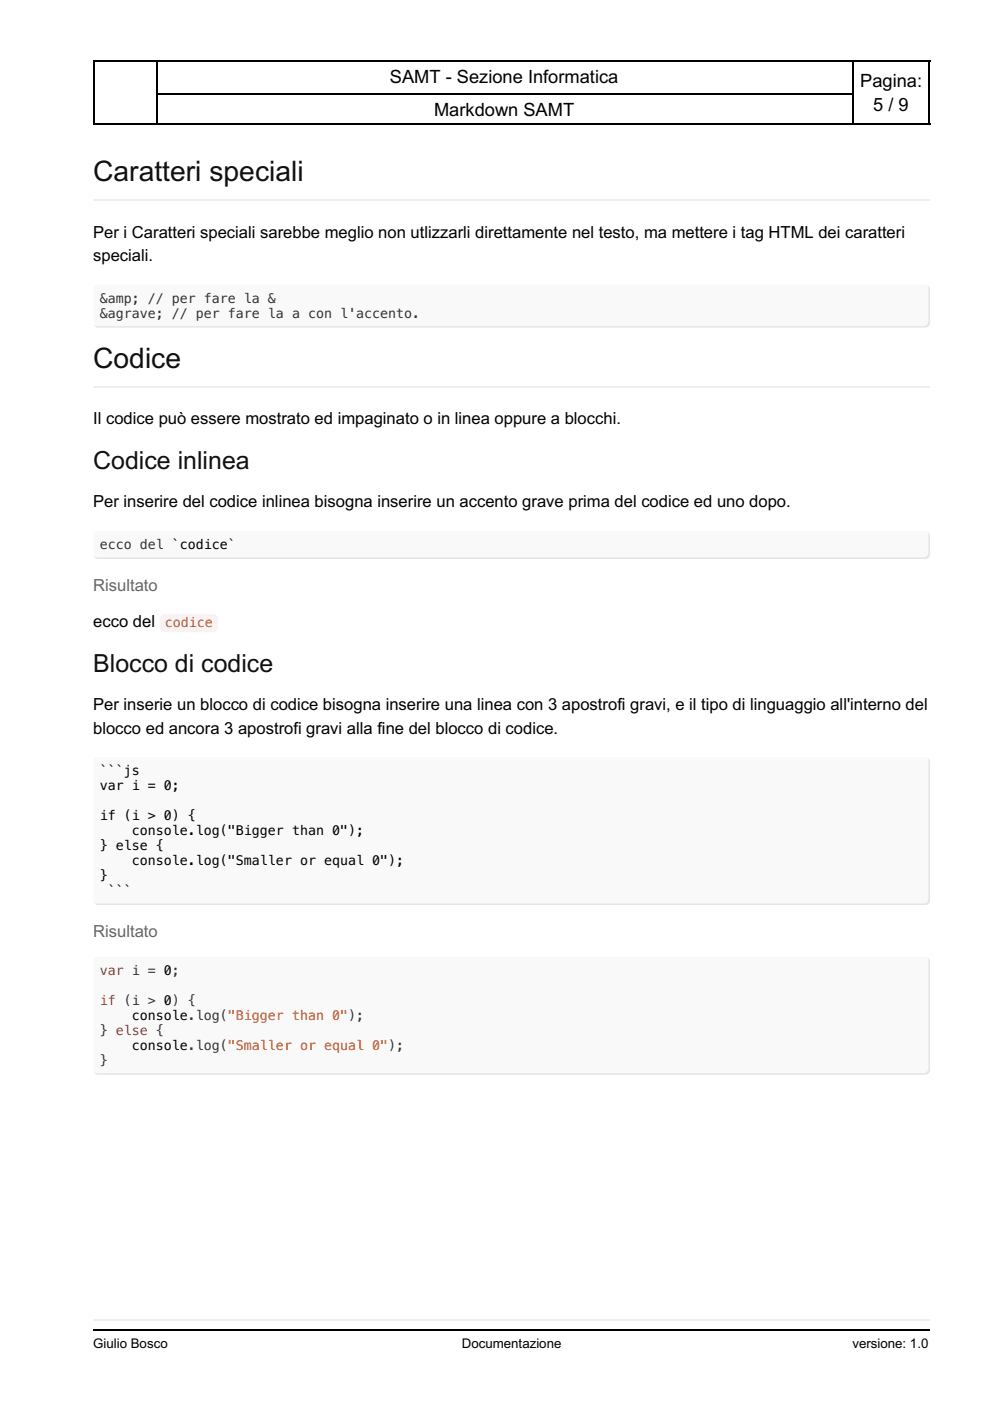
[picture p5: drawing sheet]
<svg xmlns="http://www.w3.org/2000/svg" width="210mm" height="297mm" viewBox="0 0 210 297" stroke-linecap="round" stroke-linejoin="round" font-family="sans-serif">
<defs><g id="words">
<g font-size="6" fill="#111">
<text x="19.8" y="38.5">Caratteri speciali</text>
<text x="19.8" y="78">Codice</text>
</g>
<g font-size="5.3" fill="#111">
<text x="19.8" y="99.5">Codice inlinea</text>
<text x="19.8" y="142.5">Blocco di codice</text>
</g>
<g font-size="3.9">
<text x="82.7" y="17.6">SAMT - Sezione Informatica</text>
<text x="182.4" y="18.3">Pagina:</text>
<text x="185.1" y="23.6">5 / 9</text>
<text x="92" y="24.7">Markdown SAMT</text>
</g>
<g font-size="3.5">
<text x="19.8" y="50.4">Per i Caratteri speciali sarebbe meglio non utlizzarli direttamente nel testo, ma mettere i tag HTML dei caratteri</text>
<text x="19.8" y="55.4">speciali.</text>
<text x="19.8" y="90">Il codice può essere mostrato ed impaginato o in linea oppure a blocchi.</text>
<text x="19.8" y="107.6">Per inserire del codice inlinea bisogna inserire un accento grave prima del codice ed uno dopo.</text>
<text x="19.8" y="133">ecco del</text>
<text x="19.8" y="150.6">Per inserie un blocco di codice bisogna inserire una linea con 3 apostrofi gravi, e il tipo di linguaggio all'interno del</text>
<text x="19.8" y="155.6">blocco ed ancora 3 apostrofi gravi alla fine del blocco di codice.</text>
</g>
<g font-size="3.5" fill="#666">
<text x="19.8" y="125.2">Risultato</text>
<text x="19.8" y="198.6">Risultato</text>
</g>
<g font-size="2.8" fill="#333">
<text x="21.2" y="64.2">&amp;amp; // per fare la &amp;</text>
<text x="21.2" y="67.4">&amp;agrave; // per fare la a con l'accento.</text>
<text x="21.2" y="116.4">ecco del `codice`</text>
<text x="21.2" y="219.4">} else {</text>
<text x="21.2" y="225.8">}</text>
</g>
<text font-size="2.8" fill="#c7254e" x="34.9" y="133">codice</text>
<g font-size="2.8">
<text x="21.2" y="164.4">```js</text>
<text x="21.2" y="167.6">var i = 0;</text>
<text x="21.2" y="173.9">if (i &gt; 0) {</text>
<text x="28" y="177.1">console.log(&quot;Bigger than 0&quot;);</text>
<text x="21.2" y="180.3">} else {</text>
<text x="28" y="183.4">console.log(&quot;Smaller or equal 0&quot;);</text>
<text x="21.2" y="186.6">}</text>
<text x="22.9" y="189.8">```</text>
<text x="28" y="216.3">console.log(&quot;Bigger than 0&quot;);</text>
<text x="28" y="222.6">console.log(&quot;Smaller or equal 0&quot;);</text>
<text x="19.8" y="285.7">Giulio Bosco</text>
<text x="97.9" y="285.7">Documentazione</text>
<text x="180.7" y="285.7">versione: 1.0</text>
</g>
<g font-size="2.8" fill="#a71d5d">
<text x="21.2" y="206.7">var i = 0;</text>
<text x="21.2" y="213.1">if (i &gt; 0) {</text>
</g>
</g></defs>
<path d="M19.8 12.9h177.4M19.8 19.9h177.4M19.8 26.3h177.4" fill="none" stroke="#000" stroke-width=".35"/>
<path d="M19.8 12.7h13.7v13.8h-13.7z" fill="#fff"/>
<path d="M19.8 12.9h13.7M19.9 12.7v13.8M33.3 12.7v13.8M19.8 26.3h13.7" fill="none" stroke="#000" stroke-width=".35"/>
<path d="M180.6 12.7h16.6v13.8h-16.6z" fill="#fff"/>
<path d="M180.6 12.9h16.6M180.8 12.7v13.8M197 12.7v13.8M180.6 26.3h16.6" fill="none" stroke="#000" stroke-width=".35"/>
<g fill="#fff">
<path d="M9.9 276.9h190.1v10.3h-190.1z"/>
<path d="M16.2 279.8h181v4.5h-181z"/>
</g>
<path d="M19.8 279.9h177.4" fill="none" stroke="#eee" stroke-width=".35"/>
<path d="M19.8 282h177.4" fill="none" stroke="#000" stroke-width=".35"/>
<g fill="#fff">
<path d="M9.9 30h190.1v246.9h-190.1z"/>
<path d="M16.2 29.9h181v247.1h-181z"/>
</g>
<path d="M19.8 42.5h177.4" fill="none" stroke="#eee" stroke-width=".35"/>
<path d="M20.2 60.5l.6-.2h175.3a1.06 1.06 0 0 1 1.1 1.1v7a1.06 1.06 0 0 1-1.1 1.1h-175.3a1.06 1.06 0 0 1-1-1.1v-7z" fill-rule="evenodd" fill="#f9f9f9"/>
<path d="M19.8 82h177.4" fill="none" stroke="#eee" stroke-width=".35"/>
<g fill="#f9f9f9">
<path d="M20.2 112.7l.6-.2h175.3a1.06 1.06 0 0 1 1.1 1.1v3.9a1.06 1.06 0 0 1-1.1 1h-175.3a1.06 1.06 0 0 1-1-1v-3.9z" fill-rule="evenodd"/>
<path d="M20.2 160.7l.6-.2h175.3a1.06 1.06 0 0 1 1.1 1.1v29.3a1.06 1.06 0 0 1-1.1 1h-175.3a1.06 1.06 0 0 1-1-1v-29.3z" fill-rule="evenodd"/>
<path d="M20.2 203.1l.6-.3h175.3a1.06 1.06 0 0 1 1.1 1.1v22.9a1.06 1.06 0 0 1-1.1 1.1h-175.3a1.06 1.06 0 0 1-1-1.1v-22.9z" fill-rule="evenodd"/>
</g>
<path d="M34.3 130.4l.6-.2h10.3a1.06 1.06 0 0 1 1 1v1.8a1.06 1.06 0 0 1-1 1.1h-10.3a1.06 1.06 0 0 1-1-1.1v-2.1z" fill-rule="evenodd" fill="#f9f2f4"/>
<use href="#words"/>
</svg>
